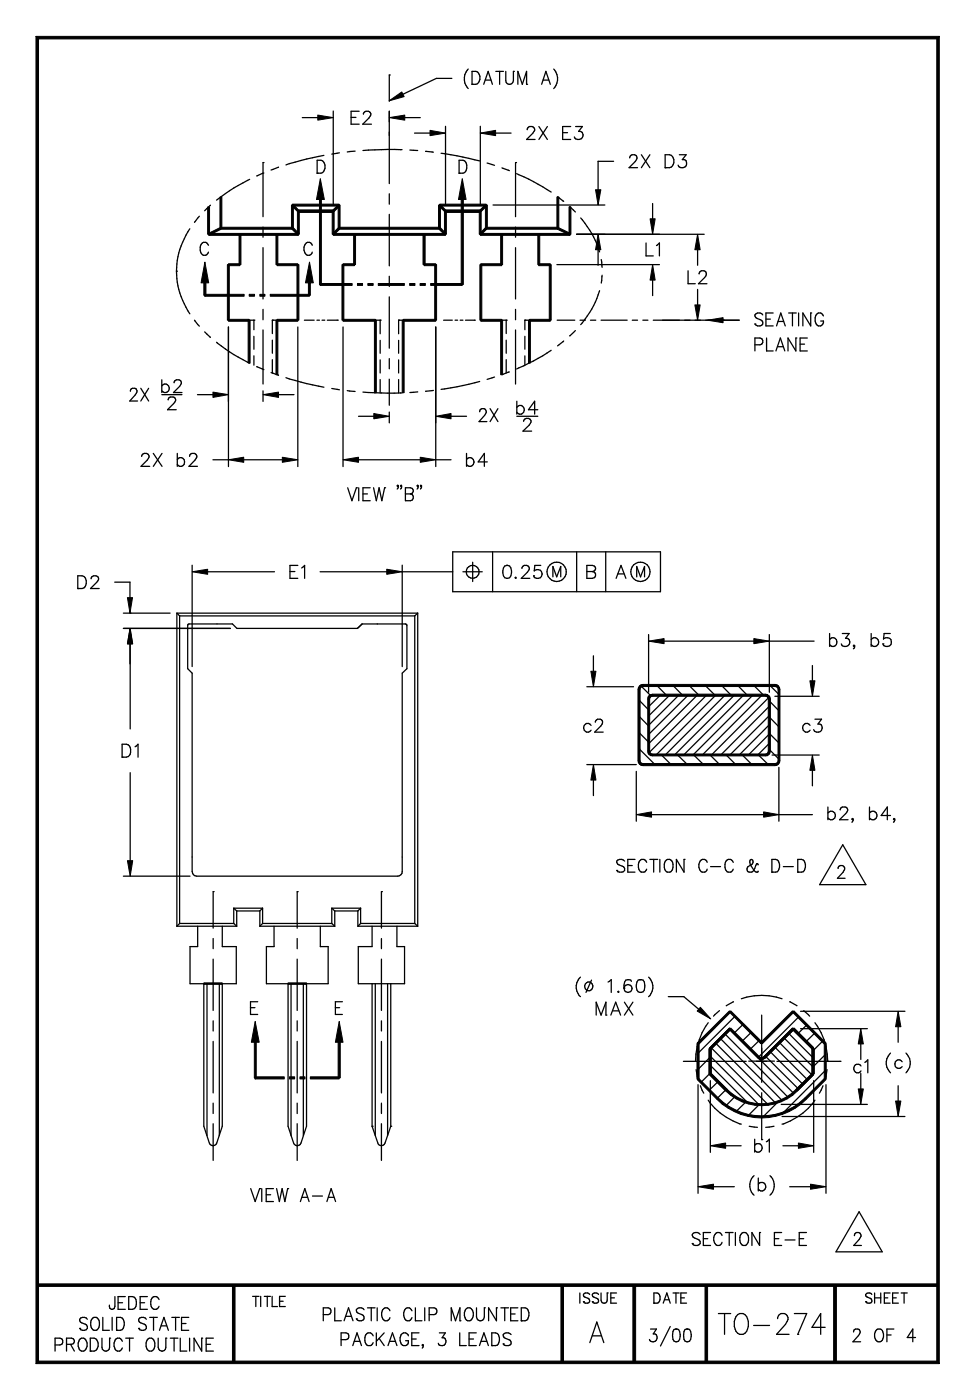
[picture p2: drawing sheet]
<svg xmlns="http://www.w3.org/2000/svg" width="194mm" height="279mm" viewBox="0 0 194 279" stroke-linecap="round" stroke-linejoin="round" font-family="sans-serif">
<g fill="none" stroke="#000" stroke-width=".25">
<path d="M77.7 15h.1M77.7 15v5.2M90.1 15.6h-3l-6.7 3.2M93.4 13.8a2.84 2.84 0 0 0 0 3.9M94.2 16.8h.1M94.2 14.2h.7a1.41 1.41 0 0 1 .9 1.3 1.41 1.41 0 0 1-.9 1.3h-.7zM96.5 16.8l.9-2.6 .8 2.6M96.8 16h1.1M98.9 14.2h1.5M99.7 14.2v2.6M100.9 14.2v1.9a.76 .76 0 0 0 .8 .7 .76 .76 0 0 0 .7-.7v-1.9M102.4 14.2h.1"/>
<path d="M103.3 16.8v-2.6l.9 2.6 .9-2.6v2.6M105.1 16.8h.1M108.1 16.8l.8-2.6 .9 2.6M108.4 16h1.1M110.5 13.8a2.84 2.84 0 0 1 0 3.9M49.8 35.8l-3.2 1.7-3.4 2.4M52.5 32.4h.1M52.5 32.4v10.8M52.6 34.5l-1.4 .6M55.6 33.4l-1.5 .5M60.3 23.5h3.1M63.3 34.6h.1"/>
<path d="M63.3 32a1.38 1.38 0 0 1 1.5 .8 1.38 1.38 0 0 1-.4 1.6l-1.1 .2zM64.6 31l-3.4 .7-4.2 1.2M66.5 22.2v18.6M67.7 30.5l-1.5 .3M70 23.4h1M70.8 30.2l-1.5 .1M71.6 22.2h-1.6v2.6h1.6M72.5 22.8l.1-.3a.8 .8 0 0 1 1.4 .2v.2l-.4 .7-1.2 1.2h1.7M77.7 22.2v14.4M77.7 38.7v2M80.2 29.9l-2.8-.1-5 .2M80.8 23.5h3"/>
<path d="M81.8 30h1.5M82.7 26.6h3.1M84.9 30.2l1.6 .2M88 30.6l3.2 .5 4.5 1M88.9 25.2v15.6M91.6 34.6h.1M91.6 32a1.35 1.35 0 0 1 1.4 .6 1.35 1.35 0 0 1-.1 1.6l-.5 .4h-.8zM95.8 25.2v15.6M97.2 32.5l1.5 .5M98.9 26.6h3.1M100.1 33.5l1.5 .6M102.8 32.4h.1"/>
<path d="M102.8 32.4v10.8M103.1 34.6a43.6 43.6 0 0 1 6.9 3.7M105.2 25.9l.2-.5 .8-.1a.63 .63 0 0 1 .3 .9l-1.4 1.6h1.6M107.5 25.3l1.7 2.5M109.2 25.3l-1.7 2.5M111.2 39.3l1.3 .9M112.2 26.5h1M113.9 25.3h-1.7v2.5h1.7M114.8 25.3h1.4l-.8 .9a.83 .83 0 0 1 .9 1 .83 .83 0 0 1-1.1 .6l-.4-.1-.2-.4M122.4 32.2h-3.1v5.7M125.6 31.5l.3-.5 .7-.1a.63 .63 0 0 1 .4 1l-1.5 1.6h1.7M128 30.9l1.6 2.6"/>
<path d="M129.6 30.9l-1.6 2.6M132.7 33.5h.1M132.7 30.9h.9a1.39 1.39 0 0 1 .9 1.3 1.39 1.39 0 0 1-.9 1.3h-.9zM135.5 30.9h1.4l-.8 1a.83 .83 0 0 1 .9 .9 .83 .83 0 0 1-1.1 .7l-.4-.2-.2-.3M35.2 54.1h.1M35.2 54.1a15.4 15.4 0 0 0 2.7 8.5M37.9 45.7a15.2 15.2 0 0 0-2.7 8.4M39.8 43.2l-1 1.2M40.9 58.7v.4M41.6 49a.81 .81 0 0 0-1.2-.5 1.65 1.65 0 0 0 .2 2.4 .84 .84 0 0 0 1-.6M42 41l-1.2 1.1M52.5 45.3v2"/>
<path d="M52.5 49.4v10.3M62.3 49a.78 .78 0 0 0-.8-.7 .78 .78 0 0 0-.7 .7 1.58 1.58 0 0 0 .5 1.9 .77 .77 0 0 0 1-.6M63.9 56.6v.4M77.7 42.8v10.3M77.7 55.1v2.1M77.7 59.2v10.3M98.4 40.9h22.3M102.8 45.3v2M102.8 49.4v10.3M111.1 52.8h20.5M113.6 41.3l1.2 1M115 46.8h25.5"/>
<path d="M115.8 43.5a18 18 0 0 1 3.8 6.8M119.3 49.8v3.1M119.6 58a18.2 18.2 0 0 1-3.8 6.8M120 51.8l.1 1.6M120.1 54.9l-.1 1.6M128.9 48.5v2.6h1.4M130.2 40.6v3.1M130.2 55.9v3.1M131 49l.6-.5v2.6M137.3 54v2.6h1.4M139.2 49.8v3.1M139.2 57.8v3.1"/>
<path d="M139.5 54.7l.2-.5 .7-.2a.75 .75 0 0 1 .5 .7 .75 .75 0 0 1-.3 .7l-1.3 1.2h1.7M26 78.1a.51 .51 0 0 1 .4-.6h.5a.73 .73 0 0 1 .5 .6 .73 .73 0 0 1-.4 .7l-1.1 1.2h1.6M28.1 77.5l1.6 2.5M29.7 77.5l-1.6 2.5M32.3 78.8h4M32.3 75.8v2.5M32.3 77a.83 .83 0 0 1 1.2-.1 .83 .83 0 0 1 0 1.2 .83 .83 0 0 1-1.2-.1M33.5 79.8a.58 .58 0 0 1 .6-.6h.4a.6 .6 0 0 1 .4 1l-1.5 1.6h1.8M34.7 76.4l.3-.5 .7-.1a.72 .72 0 0 1 .5 .6 .72 .72 0 0 1-.4 .7l-1.2 1.2h1.7M38.8 63.9l1 1.2M39.4 78.8h3.1M40.8 66.2l1.2 1.1"/>
<path d="M43.2 68.3l3.4 2.5 3.2 1.7M45.6 65.3v27.8M49.7 63.9h1M50.7 63.9h.1M50.7 63.9v1.9M50.7 67.1v2.6M50.7 71v1.9M51.2 73.2l1.4 .6M52.5 61.7v2.1M52.5 65.8v10.8M52.5 78v2.1M54.1 74.4l1.5 .5"/>
<path d="M54.3 63.9h.1M54.3 63.9v2.7M54.3 67.9v2.6M54.3 71.8v2.6M54.3 63.9h1M55.6 78.8h3.1M57 75.4l4.2 1.2 3.4 .7M59.4 65.3v27.8M60.7 63.9h2M63.2 63.9h.5M64.2 63.9h.6M65.3 63.9h2"/>
<path d="M66.2 77.5l1.5 .3M67.3 63.9h.1M68.4 65.3v27.8M69.3 78l1.5 .1M72.4 78.3l5 .2 2.8-.1M74.9 63.9h.9M75.8 63.9h.1M75.8 63.9v2.7M75.8 67.9v2.6M75.8 71.8v2.6M75.8 75.8v2.6M77.7 71.6v2"/>
<path d="M77.7 75.7v5.2M79.5 63.9h.1M79.5 63.9v2.7M79.5 67.9v2.6M79.5 71.8v2.6M79.5 75.8v2.6M79.5 63.9h1M83.3 78.2l-1.5 .1M86.5 77.9l-1.6 .2M86.9 65.3v27.8M88.5 63.9h1.7M90.8 63.9h.5"/>
<path d="M91.8 63.9h.6M92.9 63.9h1.7M94.6 63.9h.1M95.7 76.1l-4.5 1.1-3.2 .5M98.7 75.2l-1.5 .5M100.1 63.9h.9M101 63.9h.1M101 63.9v2.7M101 67.9v2.6M101 71.8v2.6M101.6 74.2l-1.5 .6M102.8 61.7v2.1"/>
<path d="M102.8 65.8v10.8M104.7 63.9h.1M104.7 63.9h.9M104.7 63.9v1.9M104.7 67.1v2.6M104.7 71v1.9M110 69.9l-3.6 2.1-3.3 1.6M111.1 63.9h3.6M112.5 68.1l-1.3 .9M114.8 66l-1.2 1M115.7 63.9h1.1M117.8 63.9h1.1"/>
<path d="M119.9 63.9h5.2M126.1 63.9h1.1M128.2 63.9h1.1M130.3 63.9h17.2M144.3 63.9h.1M150.6 64.7h.1M150.6 68.8h1a.68 .68 0 0 0 .6-.7 .68 .68 0 0 0-.6-.6h-1v2.5M152.2 62.8a.85 .85 0 0 0-.9-.4 .85 .85 0 0 0-.7 .7 1.55 1.55 0 0 0 1.4 .8 .63 .63 0 0 1 0 1 1 1 0 0 1-1.4-.2M152.8 63.7h.9M152.9 67.5v2.5h1.3M154.2 62.5h-1.4v2.5h1.4M154.8 70l.9-2.5 .9 2.5"/>
<path d="M154.9 65l.9-2.5 .9 2.5M155.1 69.2h1.1M155.2 64.2h1.1M157.3 62.5h1.6M158.1 62.5v2.5M158.8 67.5h.1M158.8 67.5v2.5l-1.6-2.5v2.5M159.3 62.5v2.5M159.6 68.7h.9M161.1 67.5h-1.5v2.5h1.5M161.7 62.5h.1M161.7 62.5v2.5l-1.5-2.5v2.5"/>
<path d="M164.3 63.1a.81 .81 0 0 0-1.3-.5 1.63 1.63 0 0 0 .3 2.4 .83 .83 0 0 0 1-.9h-.6M28.3 91.1l.1-.4a.8 .8 0 0 1 1.2 0l.1 .3-.1 .5-1.5 1.6h1.8M30.6 90.5l1.7 2.6M32.3 90.5l-1.7 2.6M35.4 91.7a.86 .86 0 0 1 1.5 .3 .86 .86 0 0 1-1.1 1.1l-.4-.4M35.4 90.5v2.6M37.8 91.1l.1-.4 .4-.2 .7 .1a.57 .57 0 0 1 .1 .9l-1.4 1.6h1.7M42.5 91.8h3.1M48.6 91.8h7.7M69.4 97.3l.8 2.6 .9-2.6M71.1 97.3h.1M71.5 91.8h12.3"/>
<path d="M71.5 83.1h3.1M71.6 97.3v2.6M72.4 98.6h.9M73.9 97.3h-1.5v2.6h1.5M74.5 97.3l.6 2.6 .5-2.6 .6 2.6 .5-2.6M76.7 97.3h.1M77.7 82.2v2.2M79.2 97l.2-.2 .1 .2-.1 .1zM79.5 97l-.3 .6M80 96.8v.3l-.1-.1zM80.1 97l-.2 .6M80.9 97.3h1a.62 .62 0 0 1 .6 .7 .62 .62 0 0 1-.6 .6 .68 .68 0 0 1 .6 .7 .68 .68 0 0 1-.6 .6h-1z"/>
<path d="M80.9 98.6h1M83.2 97l.1-.2 .1 .2-.1 .1zM83.4 97l-.2 .6M84 96.8l.1 .2-.1 .1zM84.1 97l-.2 .6M86.9 91.8h3.1M90 83.1h3.1M93.1 91.7a.82 .82 0 0 1 1.2-.1 .82 .82 0 0 1 0 1.2 .82 .82 0 0 1-1.2-.1M93.1 90.5v2.6M95.7 82.2l.1-.4 .3-.2 .7 .1a.8 .8 0 0 1-.1 1.2l-1.1 1.2h1.5M97.2 92.2h-1.8l1.2-1.7v2.6M97.8 81.6l1.5 2.5"/>
<path d="M99.3 81.6l-1.5 2.5M103.1 83.1h4.2M103.1 80.1v2.6M103.1 81.3a.83 .83 0 0 1 1.2-.1 .83 .83 0 0 1 0 1.2 .83 .83 0 0 1-1.2-.1M104.5 84.1l.1-.3a.8 .8 0 0 1 1.3 .2v.2l-.3 .7-1.3 1.1h1.8M107.3 81.8h-1.9l1.3-1.7v2.6M15.5 117.5h.1M15.5 114.9h.9a1.36 1.36 0 0 1 .8 1.3 1.36 1.36 0 0 1-.8 1.3h-.9zM18.2 115.5a.58 .58 0 0 1 .5-.6 .79 .79 0 0 1 1 .5v.2l-.4 .6-1.2 1.3h1.7M22.9 116.2h3v3.1M38.3 112.8v20.2M41.4 114.1h13.4"/>
<path d="M57.8 114.1h1M59.4 112.8h-1.6v2.6h1.6M60.2 113.3l.6-.5v2.6M63.9 114.1h13.3M80.2 112.8v20.2M80.2 114.1h10.1M90.3 110.1h41.5v8h-41.5zM92.4 114.1h3.8M94.3 112.2v3.9M98.3 110.1v8M100.7 113a.83 .83 0 0 1 1.2 .3 2.04 2.04 0 0 1-.2 2 .83 .83 0 0 1-1.3-.4 2.04 2.04 0 0 1 .3-1.9zM101.1 112.8h.1"/>
<path d="M102.9 115.2l-.1 .1 .1 .1 .1-.1M104.1 113.4l.3-.4 .7-.2a.63 .63 0 0 1 .4 1l-1.5 1.6h1.7M106.4 114.9h.1M107.9 112.8h-1.2l-.1 1.1a.9 .9 0 0 1 1.3 0 .9 .9 0 0 1-.1 1.4 .9 .9 0 0 1-1.4-.4M110.3 115.1v-2l.8 2 .8-2v2M115 110.1v8M117.1 112.8l1.5 .2a.58 .58 0 0 1 0 .9l-.4 .2a.68 .68 0 0 1 .6 .4 .68 .68 0 0 1-.1 .7l-.5 .2h-1.1zM117.1 114.1h1.1M120.8 110.1v8M122.9 115.4l1-2.6 1 2.6M123.3 114.5h1.2M127 115.1v-2l.8 2 .8-2v2"/>
<path d="M24.6 125.4h21.4M24.6 122.4h9.3M25.9 122.4h.1M25.9 128.5v4M26 128.5v17M35.3 122.4h48M35.3 122.4v62.4M35.3 122.4l.5 .5M35.8 122.9v61.4M35.8 122.9h46.9M37.5 124.7l.2-.2h8.7l.9 .9h24l.9-.9h8.7l.2 .2 .1 8.8-1 .8v39.6a.94 .94 0 0 1-.8 1h-40.2a.94 .94 0 0 1-.9-1v-39.6l-.9-.8zM82.7 122.9v61.4"/>
<path d="M83.3 122.4v62.4M83.3 122.4l-.6 .5M117.1 137.1h9.3M118.4 130.9v3.1M127.5 139.7l1.9 2M127.9 136.9l1.9 1.9M129.4 126.6v11.6M129.7 138.9l-.1 .2M131 136.8l1.9 1.9M131.7 138.7l-2.3 2.3M132.5 128h17.9M133.6 138.7l-4.2 4.2"/>
<path d="M134.3 136.8l1.9 1.9M135.4 138.7l-6 6.1M137.3 138.7l-7.9 7.9M137.5 136.8l1.9 1.9M139.1 138.7l-9.7 9.7M140.7 136.8l1.9 1.9M140.9 138.7l-11.4 11.5M142.8 138.7l-11.9 12M144 136.8l1.9 1.9M144.6 138.7l-11.9 12M146.5 138.7l-11.9 12M147.2 136.8l1.9 1.9"/>
<path d="M148.3 138.7l-11.9 12M150.2 138.7l-12 12M150.4 136.8l1.9 1.9M152 138.7l-11.9 12M153.4 139.2l-11.5 11.5M153.5 126.6v11.6M153.5 128h8.9M153.5 139.9l1.9 1.9M153.6 136.8l1.8 1.8M154.6 139h8.8M162.1 132.8v3.1M165.5 126.4v2.6"/>
<path d="M165.5 127.7a.86 .86 0 0 1 1.5 .2 .86 .86 0 0 1-1 1.1l-.5-.4M168 126.4h1.4l-.7 1a.83 .83 0 0 1 .8 1 .83 .83 0 0 1-1.1 .6l-.4-.1-.2-.4M170.2 128.9l.2-.1 .1 .1-.1 .1zM170.5 128.9v.2l-.3 .4M173.8 127.7a.82 .82 0 0 1 1.2-.2 .82 .82 0 0 1 0 1.3 .82 .82 0 0 1-1.2-.2M173.8 126.4v2.6M176.1 128.5h.1M177.6 126.4h-1.2l-.1 1.1a.9 .9 0 0 1 1.3 0 .9 .9 0 0 1-.2 1.4 .9 .9 0 0 1-1.3-.4M24.4 151.1h.1M24.4 148.5h.8a1.39 1.39 0 0 1 .9 1.3 1.39 1.39 0 0 1-.9 1.3h-.8zM26 154.2v17.6M26.9 149l.6-.5v2.6"/>
<path d="M117.1 152.6h9.8M117.9 144.8a.82 .82 0 0 0-1.2-.2 .82 .82 0 0 0 0 1.3 .82 .82 0 0 0 1.2-.2M118.4 155.7v3.1M118.8 144.1l.2-.4 .7-.2a.63 .63 0 0 1 .4 1l-1.5 1.6h1.7M126.9 153.9v10M127.5 149.4l3.2 3.2M127.5 146.2l1.9 1.9M127.5 142.9l1.9 2M132 150.7l1.9 1.9M135.2 150.7l1.9 1.9M138.4 150.7l2 1.9M141.7 150.7l1.9 1.9"/>
<path d="M144.9 150.7l1.9 1.9M148.1 150.7l1.9 1.9M151.3 150.7l2 1.9M153.4 150.3l-.3 .3M153.5 140.9l-9.7 9.8M153.5 142.8l-7.9 7.9M153.5 144.6l-6 6.1M153.5 146.5l-4.2 4.2M153.5 148.4l-2.3 2.3M153.5 149.6l1.9 1.9M153.5 146.4l1.9 1.9M153.5 143.1l1.9 2"/>
<path d="M154 150.7h9.4M155.4 153.1v10.8M161.6 144.8a.82 .82 0 0 0-1.2-.2 .82 .82 0 0 0 0 1.3 .82 .82 0 0 0 1.2-.2M162.1 153.7v3.1M162.6 143.5h1.3l-.7 1a.83 .83 0 0 1 .8 1 .83 .83 0 0 1-1.1 .6l-.3-.1-.3-.4M24.6 174.9h13.3M42.5 177.9h.1M42.5 177.9v7.3M59.3 177.9h.1M59.3 177.9v7.3M76.1 177.9h.1M76.1 177.9v7.3"/>
<path d="M123 173.7h.1M124.6 171.9a.87 .87 0 0 0-.9-.4 .87 .87 0 0 0-.7 .6l.3 .4 1.2 .6 .1 .6a1.02 1.02 0 0 1-1.6 0M125.2 172.7h.9M126.7 171.5h-1.5v2.6h1.5M129 172.1a.85 .85 0 0 0-1-.6 .85 .85 0 0 0-.6 1 1.07 1.07 0 0 0 .1 1.2 1.07 1.07 0 0 0 1.2 .3l.3-.5M129.6 171.5h1.6M130 162.6h22.3M130.4 171.5v2.6M131.6 171.5v2.6M132.7 171.9l.5-.4a1.11 1.11 0 0 1 1.1 1.6 .88 .88 0 0 1-.9 1 .88 .88 0 0 1-.9-1v-.6zM136.5 171.5h.1M136.5 171.5v2.6l-1.6-2.6v2.6"/>
<path d="M141.1 172.1a.85 .85 0 0 0-1-.6 .85 .85 0 0 0-.7 1 1.1 1.1 0 0 0 .2 1.2 1.1 1.1 0 0 0 1.2 .3l.3-.5M141.8 173h1.9M146.3 172.1a.85 .85 0 0 0-1-.6 .85 .85 0 0 0-.7 1 1.07 1.07 0 0 0 .2 1.2 1.07 1.07 0 0 0 1.1 .3l.4-.5M151.2 172.6l-.2-.2-.2 .3a1.3 1.3 0 0 1-1.3 1.4 .64 .64 0 0 1-.3-1.1l.8-.5a.57 .57 0 0 0-.1-1l-.2 .1a2.25 2.25 0 0 0 1 2.4l.4 .1 .1-.3M154 174.1h.1M154 171.5l1.1 .1a1.72 1.72 0 0 1 0 2.4l-1.1 .1zM155.4 162.6h6.7M156.3 173h2M159.2 174.1h.1M159.2 171.5l1.1 .1a1.72 1.72 0 0 1 0 2.4l-1.1 .1zM165.2 161.1v2.5M165.2 162.2a.83 .83 0 0 1 1.2-.1 .83 .83 0 0 1 0 1.3 .83 .83 0 0 1-1.2-.1"/>
<path d="M167.2 173.3l.1-.3 .3-.3 .7 .2a.59 .59 0 0 1 .1 .8l-1.3 1.6h1.5M167.6 161.6l.1-.3a.89 .89 0 0 1 1.1-.2 .61 .61 0 0 1 .2 .9l-1.5 1.6h1.7M168.1 168.6l4.6 8h-9.2zM169.9 163.5l.2-.2 .1 .2-.1 .1zM170.2 163.5l-.3 .6M173.5 162.2a.83 .83 0 0 1 1.2-.1 .83 .83 0 0 1 0 1.3 .83 .83 0 0 1-1.2-.1M173.5 161.1v2.5M177.7 162.8h-1.9l1.2-1.7v2.5M178.2 163.5l.2-.2 .1 .2-.1 .1zM178.5 163.5l-.3 .6M35.3 184.8h11.9M35.8 184.3h10.8"/>
<path d="M35.8 184.3l-.5 .5M39.4 184.8v4.1h-1.5v7.4h2.8v28.5l1.1 3.3a.77 .77 0 0 0 .7 .6 .77 .77 0 0 0 .7-.6l1.1-3.3v-28.5h2.8v-7.4h-2.8v-4.1M41.3 196.3v30.3M42.5 187.3v2M42.5 191.4v10.3M43.8 196.3v30.3M46.6 181.3h5.8M46.6 184.3l.6 .5M46.6 181.3l.6 .5M46.6 181.3v3M47.2 181.8h4.6M47.2 181.8v3"/>
<path d="M51.4 199.9h-1.4v2.6h1.4M51.8 184.8h15M51.8 181.8v3M52.4 184.3h13.8M52.4 181.3l-.6 .5M52.4 184.3l-.6 .5M52.4 181.3v3M54.7 184.8v4.1h-1.6v7.4h4.4v28.5l1.1 3.3a.77 .77 0 0 0 .7 .6 .77 .77 0 0 0 .7-.6l1.2-3.3v-28.5h4.3v-7.4h-1.6v-4.1M58.1 196.3v30.3M59.3 187.3v2M59.3 191.4v10.3M60.5 196.3v30.3"/>
<path d="M66.2 181.3h5.7M66.2 181.3v3M66.2 184.3l.6 .5M66.2 181.3l.6 .5M66.8 181.8v3M66.8 181.8h4.6M68.3 199.9h-1.4v2.6h1.4M71.4 184.8h11.9M71.4 181.8v3M71.9 184.3h10.8M71.9 181.3v3M71.9 181.3l-.5 .5"/>
<path d="M71.9 184.3l-.5 .5M74.2 184.8v4.1h-2.7v7.4h9.2v-7.4h-1.5v-4.1M74.2 196.3v28.5M74.9 196.3v30.3M76.1 187.3v2M76.1 191.4v10.3M77.3 196.3v30.3M78 196.3v28.5M82.7 184.3l.6 .5M115.8 195a2.64 2.64 0 0 0 0 3.9M118 195.6l-1.1 2.5M121.3 196l.6-.5v2.6"/>
<path d="M123.4 197.8l-.1 .1 .1 .2 .1-.2M124.5 197.2h.1M126 195.9a.77 .77 0 0 0-1.4 .1l-.1 1.2M127.3 195.6a.92 .92 0 0 1 1.2 .4 2.4 2.4 0 0 1-.2 1.9 .84 .84 0 0 1-1.2-.3 2.14 2.14 0 0 1 .2-2zM127.7 195.5h.1M129.4 195a2.64 2.64 0 0 1 0 3.9M133.3 198.9h3.1l3 2.5M146.3 199.9l-1.4 .8M147.9 199.3a12.5 12.5 0 0 1 8.1 0M157.5 199.9l1.5 .8M42.5 203.7v2.1M42.5 207.8v10.3"/>
<path d="M50 201.1h.9M50.9 214.9v.4M59.3 203.7v2.1M59.3 207.8v10.3M66.9 201.1h.9M76.1 203.7v2.1M76.1 207.8v10.3M118.9 202.6v-2.6l1 2.6 1-2.6v2.6M120.9 202.6h.1M121.9 202.6l.9-2.6 1 2.6M122.2 201.7h1.3M124.6 200l1.7 2.6"/>
<path d="M126.3 200l-1.7 2.6M136.3 211.8h12.6M138.9 213.5l.3 1.6M139.3 216.5v21.6M139.7 216.7l.7 1.5M141.3 204.1a13.3 13.3 0 0 0-2.6 7.7M141.3 219.6a12.4 12.4 0 0 0 6.6 4.7M141.7 211l-2.4 2.4M141.7 214.2l-1.8 1.8M141.7 210.8l9.7 9.7M141.7 212.6l7.5 7.5M141.7 215.7v14.3"/>
<path d="M141.9 209.1l11.3 11.3M142.8 208.2l11.9 11.9M143.2 215.9l-1.7 1.7M143.5 201.7l-1.2 1.1M143.7 207.2l12.3 12.4M144.6 206.4l12.6 12.6M144.8 217.5l-1.7 1.7M145.5 205.4l12.8 12.8M146.6 218.9l-1.8 1.8M146.6 202.8l-7.3 7.4M148.2 204.4l-1.7 1.7M148.8 219.9l-1.9 1.9"/>
<path d="M149.4 211.8h5.1M149.8 206.1l-1.7 1.7M150.9 211.8h2.1M151.4 211.1a.77 .77 0 0 0 1.1 0M151.4 207.7l-1.7 1.7M152 211.8h.1M152 202.6v13.4M152 218.1v9.3M152.7 210.8l6.5 6.5M153.6 209.9l6.6 6.5M154.6 209l6.5 6.5M155 211.8h12.6"/>
<path d="M155.2 219.9l-3 3M155.5 208l6.5 6.5M156.4 207.1l5.8 5.8 2.4-2.4M157.3 206.2l4.9 4.9M159.3 203l-8 8M159.7 205.3h13.3M159.7 201.8h20.8M160.3 201.7l1.2 1.1M160.9 204.6l-1.7 1.7M162.3 215.7v14.3M162.5 206.2l-1.7 1.7M162.6 204.1a12.6 12.6 0 0 1 2.5 7.7"/>
<path d="M162.6 219.6a12.5 12.5 0 0 1-6.6 4.7M164.1 207.8l-1.9 1.9M164.2 216.7l-.7 1.5M164.6 213.7l-8.4 8.4M164.8 216.5v21.6M165 213.5l-.3 1.6M165.1 211.8h.1M167.6 211.8h.1M171.7 208.3v3.1M171.7 214.2v3.1M171.8 212.7a.81 .81 0 0 0-1.2-.1 .81 .81 0 0 0 0 1.2 .81 .81 0 0 0 1.2-.1M172.5 212l.6-.5v2.6"/>
<path d="M177.7 210.2a2.69 2.69 0 0 0 0 3.9M179.2 204.9v3.1M179.2 216.7v3M180 211.9a.81 .81 0 0 0-1.2-.1 .81 .81 0 0 0 0 1.2 .81 .81 0 0 0 1.2-.1M180.7 210.2a2.69 2.69 0 0 1 0 3.9M42.5 220.2v2M42.5 224.3v7.3M50 237.2l.9 2.6 .9-2.6M51.8 237.2h.1M52.2 237.2v2.6M53.1 238.4h.9M54.5 237.2h-1.4v2.6h1.4"/>
<path d="M55.2 237.2l.5 2.6 .6-2.6 .5 2.6 .6-2.6M57.4 237.2h.1M59.3 220.2v2M59.3 224.3v7.3M59.9 239.8l.9-2.6 .9 2.6M60.3 239h1.1M62.3 238.7h2M65.2 239.8l.9-2.6 .9 2.6M65.5 239h1.1M74.2 224.8h.1M74.2 224.8l1.2 3.3a.75 .75 0 0 0 .7 .6 .75 .75 0 0 0 .7-.6l1.2-3.3M76.1 220.2v2"/>
<path d="M76.1 224.3v7.3M78 224.8h.1M142.3 236.8h4.2M144.8 228.7h3M149.5 224.8l1.6 .2M150.4 234.6a2.64 2.64 0 0 0 0 3.9M150.6 227.4v2.5M150.6 228.6a.82 .82 0 0 1 1.2-.1 .82 .82 0 0 1 0 1.2 .82 .82 0 0 1-1.2-.1M151.3 235.1v2.6M151.3 236.3a.82 .82 0 0 1 1.2-.1 .82 .82 0 0 1 0 1.2 .82 .82 0 0 1-1.2-.1M151.4 220.5l-2.1 2.1M152 227.4h.1"/>
<path d="M152.9 227.9l.6-.5v2.5M153.6 234.6a2.64 2.64 0 0 1 0 3.9M154.4 224.8l-1.6 .2M155.9 220.4h17.1M156 222.8h24.5M156.2 228.7h3.1M157.5 236.8h4.2M22.9 258.8v1.9l-.1 .4a.56 .56 0 0 1-.9 0l-.1-.6M23.6 260h.8M25 258.8h-1.4v2.5h1.4M25.7 258.8a1.35 1.35 0 0 1 1.4 .6 1.35 1.35 0 0 1-.1 1.6l-.6 .3h-.7zM28 260h.9"/>
<path d="M29.4 258.8h-1.4v2.5h1.4M31.7 259.4a.85 .85 0 0 0-1-.6 .85 .85 0 0 0-.6 .9 1.11 1.11 0 0 0 1.1 1.6l.5-.6M50.4 258.7h1.3M51 258.7v2.1M52 258.7v2.1M52.7 258.7h1.3M53.3 258.7v2.1M54.3 258.7v2.1h1.1M55.8 259.7h.7M56.9 258.7h-1.1v2.1h1.1M115.7 258v2.1M116.4 259.8h.1"/>
<path d="M117.6 258.3a.67 .67 0 0 0-.6-.3 .67 .67 0 0 0-.6 .5l.2 .3 .9 .4a.51 .51 0 0 1 .1 .5 .51 .51 0 0 1-.4 .4l-.6-.1-.2-.2M118.2 259.8h.1M119.4 258.3a.67 .67 0 0 0-.7-.3 .67 .67 0 0 0-.5 .5l.1 .3 .7 .3a.52 .52 0 0 1 .2 .9 .8 .8 0 0 1-1-.2M119.9 258v1.5a.61 .61 0 0 0 .6 .6 .61 .61 0 0 0 .6-.6v-1.5M121.1 258h.1M121.9 259h.7M123 258h-1.1v2.1h1.1M130.5 258a1.1 1.1 0 0 1 1.2 .7 1.1 1.1 0 0 1-.4 1.3l-.8 .1zM132.6 259.4h.9M134.3 258h1.2M134.9 258v2.1M135.8 259h.7"/>
<path d="M137 258h-1.2v2.1h1.2M138.1 248.2h.1M139.7 246.4a.85 .85 0 0 0-.9-.5 .85 .85 0 0 0-.7 .7l.2 .4 .3 .1a1.36 1.36 0 0 1 1.1 .7v.4a.95 .95 0 0 1-1.6 0M140.3 247.2h.9M141.8 246h-1.5v2.6h1.5M144 246.6a.78 .78 0 0 0-.7-.7 .78 .78 0 0 0-.8 .7 1.58 1.58 0 0 0 .6 2 .77 .77 0 0 0 .9-.7M144.7 246h1.5M145.5 246v2.6M146.7 246v2.6M148 246.1l.2-.1a1.15 1.15 0 0 1 1.1 1.5 .88 .88 0 0 1-.8 1.1 .88 .88 0 0 1-.9-1.1 1.45 1.45 0 0 1 .4-1.4zM151.5 246h.1M151.5 246v2.6l-1.5-2.6v2.6"/>
<path d="M154.5 247.2h.9M155.9 246h-1.4v2.6h1.4M156.6 247.5h2M159.4 247.2h.9M160.9 246h-1.5v2.6h1.5M170.5 246.6l.2-.5 .6-.1a.64 .64 0 0 1 .3 1l-1.3 1.6h1.6M171.4 241.8l4.6 8h-9.2zM172.7 259.8h.1M173.9 258.3a.68 .68 0 0 0-.6-.3 .68 .68 0 0 0-.6 .5l.2 .3 .9 .4a.51 .51 0 0 1 .1 .5 .51 .51 0 0 1-.4 .4l-.6-.1-.2-.2M174.5 258v2.1M174.5 259h1.2M175.7 258v2.1"/>
<path d="M176.4 259h.7M177.6 258h-1.2v2.1h1.2M178.1 259h.7M179.2 258h-1.1v2.1h1.1M179.8 258h1.2M180.4 258v2.1M11 268.4h1a.69 .69 0 0 0 .5-.7 .69 .69 0 0 0-.5-.6h-1v2.5M13.3 268.3h1a.62 .62 0 0 0 .5-.6 .62 .62 0 0 0-.5-.6h-1v2.5M14.1 268.3l.7 1.3M15.9 265.1h.1M16 267.2l.3-.1a1.24 1.24 0 0 1 1 1.9 .77 .77 0 0 1-.8 .7 .77 .77 0 0 1-.8-.7 1.65 1.65 0 0 1 .3-1.8zM17.4 263.3a.83 .83 0 0 0-.8-.4 .83 .83 0 0 0-.7 .6l.2 .4 .9 .4a.63 .63 0 0 1 .4 .6 .63 .63 0 0 1-.5 .6l-.8-.1-.2-.3"/>
<path d="M18 269.6h.1M18 267.1h.8a1.41 1.41 0 0 1 .8 1.3 1.41 1.41 0 0 1-.8 1.2h-.8zM18.5 263l.2-.1a1.15 1.15 0 0 1 1.1 1.6 .88 .88 0 0 1-.8 1 .88 .88 0 0 1-.9-1 1.45 1.45 0 0 1 .4-1.5zM20.3 267.1v1.8a.76 .76 0 0 0 .8 .8 .76 .76 0 0 0 .8-.8v-1.8M20.5 262.9v2.6h1.3M21.9 267.1h.1M22.4 262.9v2.6M23.3 265.5h.1M23.3 262.9h.7a1.44 1.44 0 0 1 .8 1.3 1.44 1.44 0 0 1-.8 1.3h-.7zM24.4 267.7a.77 .77 0 0 0-.8-.7 .77 .77 0 0 0-.7 .7 1.54 1.54 0 0 0 .5 1.9 .82 .82 0 0 0 1-.6M25.1 267.1h1.5M25.7 261.3h.1"/>
<path d="M25.8 267.1v2.5M27.7 265.1h.1M29.2 263.3a.83 .83 0 0 0-.8-.4 .83 .83 0 0 0-.7 .6l.2 .4 .9 .4a.63 .63 0 0 1 .4 .6 .63 .63 0 0 1-.6 .6l-.7-.1-.2-.3M29.6 267.2l.2-.1a1.16 1.16 0 0 1 1.1 1.6 .88 .88 0 0 1-.9 1 .88 .88 0 0 1-.9-1 1.6 1.6 0 0 1 .5-1.5zM29.9 262.9h1.5M30.6 262.9v2.6M31.6 267.1v1.8a.76 .76 0 0 0 .7 .7 .76 .76 0 0 0 .8-.7v-1.8M31.8 265.5l.9-2.6 .9 2.6M32.2 264.6h1.1M33.1 267.1h.1M34 267.1h1.5M34.3 262.9h1.5"/>
<path d="M34.7 267.1v2.5M35 262.9v2.6M36 267.1v2.5h1.3M36.2 264.1h.9M37.7 262.9h-1.5v2.6h1.5M37.8 267.1v2.5M40.2 267.1h.1M40.2 267.1v2.5l-1.5-2.5v2.5M41.1 268.3h.9M42.6 267.1h-1.5v2.5h1.5M64.5 262.4h1a.69 .69 0 0 0 .5-.7 .69 .69 0 0 0-.5-.7h-1v2.6M66.8 261v2.6h1.3"/>
<path d="M68.1 267.4l1.3-.2a.7 .7 0 0 0 .2-.7 .7 .7 0 0 0-.6-.5h-.9v2.5M68.6 263.6l.9-2.6 .9 2.6M69 262.7h1.1M70.4 268.5l.8-2.5 .9 2.5M70.7 267.7h1.1M71.1 263.2h.1M72.6 261.4a.83 .83 0 0 0-.8-.4 .83 .83 0 0 0-.7 .6l.2 .4 .9 .4a.63 .63 0 0 1 .4 .6 .63 .63 0 0 1-.5 .6l-.8-.1-.2-.3M73.3 261h1.5M74.1 261v2.6M74.4 266.6a.85 .85 0 0 0-1-.6 .85 .85 0 0 0-.6 1 1.07 1.07 0 0 0 .2 1.2 1.07 1.07 0 0 0 1.1 .3l.3-.6M75.1 266v2.5M75.2 261v2.6"/>
<path d="M75.6 267.1l1 1.4M76.6 266l-1.5 1.7M77.4 268.5l.9-2.5 .9 2.5M77.7 267.7h1.1M77.8 261.6a.85 .85 0 0 0-1-.6 .85 .85 0 0 0-.7 1 1.33 1.33 0 0 0 .7 1.6 .82 .82 0 0 0 1-.6M81.5 266.6a.79 .79 0 0 0-.7-.6 .79 .79 0 0 0-.8 .3 1.6 1.6 0 0 0 .5 2.2 .78 .78 0 0 0 1-.9h-.6M82.1 267.2h.9M82.2 261.6a.85 .85 0 0 0-1-.6 .85 .85 0 0 0-.7 1 1.33 1.33 0 0 0 .7 1.6 .82 .82 0 0 0 1-.6M82.9 261v2.6h1.3M83.6 266h-1.5v2.5h1.5M84.2 268.5l.1-.2 .1 .2zM84.4 268.5l-.2 .5"/>
<path d="M84.7 261v2.6M85.6 262.4h1a.69 .69 0 0 0 .6-.7 .69 .69 0 0 0-.6-.7h-1v2.6M87.7 266h1.1l-.6 1a.8 .8 0 0 1 .8 .9 .8 .8 0 0 1-1 .6h-.3l-.3-.4M90 263.6v-2.6l.9 2.6 .9-2.6v2.6M91.7 266v2.5h1.3M91.8 263.6h.1M93.1 261.1l.2-.1a1.24 1.24 0 0 1 1 2 .77 .77 0 0 1-.6 .6 .77 .77 0 0 1-.8-.4 1.76 1.76 0 0 1 .2-2.1zM93.6 267.2h.9M95 266h-1.4v2.5h1.4M95.1 261v1.8a.78 .78 0 0 0 .7 .8 .78 .78 0 0 0 .8-.8v-1.8M95.7 268.5l.8-2.5 .9 2.5M96 267.7h1.1"/>
<path d="M96.6 261h.1M98.1 268.5h.1M98.1 266l1.1 .1a1.72 1.72 0 0 1 0 2.4h-1.1zM99 261h.1M99 261v2.6l-1.5-2.6v2.6M99.9 261h1.6M100.4 268.2h.1M100.7 261v2.6M101.9 262.2h.9M102 266.3a.87 .87 0 0 0-.9-.3 .87 .87 0 0 0-.7 .6l.2 .4 1.2 .6 .2 .6a1.02 1.02 0 0 1-1.6 0M103.3 261h-1.4v2.6h1.4M104 263.6h.1"/>
<path d="M104 261h.8a1.44 1.44 0 0 1 .8 1.3 1.44 1.44 0 0 1-.8 1.3h-.8zM117.7 267.9l1.4-4.1 1.4 4.1M118.2 266.6h1.8M129.8 265.2h1.2l-.7 1a.79 .79 0 0 1 .6 1.3 .79 .79 0 0 1-1.3-.2M130.5 260.1h.1M132.3 260.1l.7-2.1 .7 2.1M133.7 264.7l-1.9 3.9M134.5 265.3a.77 .77 0 0 1 1.1 .4 2.19 2.19 0 0 1-.2 2 .72 .72 0 0 1-1.1-.4 2.76 2.76 0 0 1 .2-2zM134.8 265.2h.1M136.7 265.3a.77 .77 0 0 1 1.1 .4 2.19 2.19 0 0 1-.2 2 .72 .72 0 0 1-1.1-.4 2.76 2.76 0 0 1 .2-2zM137 265.2h.1M143.3 262.1h2.5"/>
<path d="M144.5 262.1v4.2M147.2 262.4a1.21 1.21 0 0 1 1.9 .8 2.47 2.47 0 0 1-.9 3.1 1.29 1.29 0 0 1-1.5-1 2.74 2.74 0 0 1 .5-2.9zM150.3 264.5h3.2M155.1 263.2a1.08 1.08 0 0 1 .7-1.1h.7a1.07 1.07 0 0 1 .5 1.6l-.3 .6-1.8 2h2.5M158.5 262.1h2.4l-1.7 4.2M159.2 266.3h.1M164.6 264.9h-2.6l1.7-2.8v4.2M170.3 265.8a.51 .51 0 0 1 .4-.6h.4a.72 .72 0 0 1 .5 .7 .72 .72 0 0 1-.3 .7l-1.1 1.2h1.5M174.9 265.3a.82 .82 0 0 1 1.1 .3 1.6 1.6 0 0 1-.4 2.2 1.21 1.21 0 0 1-1.1-.7 1.21 1.21 0 0 1 .1-1.3zM176.9 266.4h.9M178.3 265.2h-1.4v2.6M182.6 266.9h-1.6l1.1-1.7v2.6"/>
<circle cx="94.3" cy="114.1" r="1.3"/>
<circle cx="111.1" cy="114.1" r="1.92"/>
<circle cx="127.7" cy="114.1" r="1.92"/>
<circle cx="117.5" cy="196.8" r=".86"/>
<circle cx="125.3" cy="197.3" r=".79"/>
</g>
<g fill="#000" stroke="#000" stroke-width=".2">
<path d="M7.2 7.3h180.2l-.5 .5h-179.2z" fill-rule="evenodd"/>
<path d="M77.6 20.1l2.6-1.7 .4 .9z" fill-rule="evenodd"/>
<path d="M186.9 7.8l.5-.5v264.8l-.5-.5z" fill-rule="evenodd"/>
<path d="M63.4 23l3.1 .5-3.1 .5z" fill-rule="evenodd"/>
<path d="M63.9 35.7l.8 4.1h-1.6z" fill-rule="evenodd"/>
<path d="M63.7 39.8h.4v17h-.4z" fill-rule="evenodd"/>
<path d="M77.7 23.5l3.1-.5v1z" fill-rule="evenodd"/>
<path d="M85.8 26l3.1 .6-3.1 .5z" fill-rule="evenodd"/>
<path d="M92.2 35.7l.8 4.1h-1.5z" fill-rule="evenodd"/>
<path d="M92 39.8h.4v17h-.4z" fill-rule="evenodd"/>
<path d="M95.8 26.6l3.1-.6v1.1z" fill-rule="evenodd"/>
<path d="M118.8 37.9h1.1l-.6 3z" fill-rule="evenodd"/>
<path d="M40.9 58.7h7.8v.4h-7.8z" fill-rule="evenodd"/>
<path d="M40.9 52.3l.7 4.2h-1.5z" fill-rule="evenodd"/>
<path d="M40.7 56.5h.4v2.4h-.4z" fill-rule="evenodd"/>
<path d="M41.6 46.6h17.9v.4h-17.9z" fill-rule="evenodd"/>
<path d="M41.4 41.3h.4v5.5h-.4z" fill-rule="evenodd"/>
<path d="M43.9 39.3h.4v6.3h-.4z" fill-rule="evenodd"/>
<path d="M44 45.4h14.3v.3h-14.3z" fill-rule="evenodd"/>
<path d="M41.6 46.6l2.4-1.2 .1 .3-2.4 1.2z" fill-rule="evenodd"/>
<path d="M45.6 52.6h2.3v.4h-2.3z" fill-rule="evenodd"/>
<path d="M47.7 46.8h.4v6h-.4z" fill-rule="evenodd"/>
<path d="M49.7 58.7h1.1v.4h-1.1z" fill-rule="evenodd"/>
<path d="M51.8 58.7h1.1v.4h-1.1z" fill-rule="evenodd"/>
<path d="M53.9 58.7h7.8v.4h-7.8z" fill-rule="evenodd"/>
<path d="M55.1 46.8h.3v6h-.3z" fill-rule="evenodd"/>
<path d="M55.3 52.6h4.1v.4h-4.1z" fill-rule="evenodd"/>
<path d="M58.1 40.9h.4v4.7h-.4z" fill-rule="evenodd"/>
<path d="M58.3 40.7h9.4v.4h-9.4z" fill-rule="evenodd"/>
<path d="M58.2 45.7l.3-.3 1.2 1.2-.3 .3z" fill-rule="evenodd"/>
<path d="M58.5 40.8l1.2 1.2-.3 .3-1.2-1.2z" fill-rule="evenodd"/>
<path d="M59.3 42.1h.4v4.7h-.4z" fill-rule="evenodd"/>
<path d="M59.5 41.9h7v.5h-7z" fill-rule="evenodd"/>
<path d="M59.5 41.9h7v.5h-7z" fill-rule="evenodd"/>
<path d="M61.7 52.3l.8 4.2h-1.6z" fill-rule="evenodd"/>
<path d="M61.5 56.5h.4v2.4h-.4z" fill-rule="evenodd"/>
<path d="M63.9 56.6h6.4v.4h-6.4z" fill-rule="evenodd"/>
<path d="M66.3 42.1h.4v4.7h-.4z" fill-rule="evenodd"/>
<path d="M66.3 46.6l1.2-1.2 .3 .3-1.2 1.2z" fill-rule="evenodd"/>
<path d="M67.5 40.8l.3 .3-1.2 1.2-.3-.3z" fill-rule="evenodd"/>
<path d="M66.5 46.6h22.4v.4h-22.4z" fill-rule="evenodd"/>
<path d="M67.5 40.9h.3v4.7h-.3z" fill-rule="evenodd"/>
<path d="M67.7 45.4h20v.3h-20z" fill-rule="evenodd"/>
<path d="M68.4 52.6h2.3v.4h-2.3z" fill-rule="evenodd"/>
<path d="M70.5 46.8h.4v6h-.4z" fill-rule="evenodd"/>
<path d="M71.3 56.6h1v.4h-1z" fill-rule="evenodd"/>
<path d="M73.4 56.6h1v.4h-1z" fill-rule="evenodd"/>
<path d="M75.5 56.6h5.2v.4h-5.2z" fill-rule="evenodd"/>
<path d="M81.7 56.6h1.1v.4h-1.1z" fill-rule="evenodd"/>
<path d="M83.8 56.6h1.1v.4h-1.1z" fill-rule="evenodd"/>
<path d="M84.4 46.8h.4v6h-.4z" fill-rule="evenodd"/>
<path d="M84.6 52.6h2.3v.4h-2.3z" fill-rule="evenodd"/>
<path d="M85.9 56.6h6.3v.4h-6.3z" fill-rule="evenodd"/>
<path d="M87.5 40.9h.4v4.7h-.4z" fill-rule="evenodd"/>
<path d="M87.7 40.7h9.3v.4h-9.3z" fill-rule="evenodd"/>
<path d="M87.5 45.7l.3-.3 1.2 1.2-.2 .3z" fill-rule="evenodd"/>
<path d="M87.8 40.8l1.2 1.2-.2 .3-1.3-1.2z" fill-rule="evenodd"/>
<path d="M88.7 42.1h.3v4.7h-.3z" fill-rule="evenodd"/>
<path d="M88.9 41.9h6.9v.5h-6.9z" fill-rule="evenodd"/>
<path d="M88.9 41.9h6.9v.5h-6.9z" fill-rule="evenodd"/>
<path d="M95.6 42.1h.4v4.7h-.4z" fill-rule="evenodd"/>
<path d="M95.7 46.6l1.2-1.2 .2 .3-1.2 1.2z" fill-rule="evenodd"/>
<path d="M96.9 40.8l.2 .3-1.2 1.2-.2-.3z" fill-rule="evenodd"/>
<path d="M95.8 46.6h17.9v.4h-17.9z" fill-rule="evenodd"/>
<path d="M95.9 52.6h4.2v.4h-4.2z" fill-rule="evenodd"/>
<path d="M96.8 40.9h.4v4.7h-.4z" fill-rule="evenodd"/>
<path d="M97 45.4h14.3v.3h-14.3z" fill-rule="evenodd"/>
<path d="M99.9 46.8h.4v6h-.4z" fill-rule="evenodd"/>
<path d="M107.3 46.8h.4v6h-.4z" fill-rule="evenodd"/>
<path d="M107.5 52.6h2.3v.4h-2.3z" fill-rule="evenodd"/>
<path d="M111.1 39.3h.4v6.3h-.4z" fill-rule="evenodd"/>
<path d="M111.4 45.4l2.4 1.2-.2 .3-2.4-1.2z" fill-rule="evenodd"/>
<path d="M113.5 41.3h.4v5.5h-.4z" fill-rule="evenodd"/>
<path d="M119.3 46.8l.6 3h-1.1z" fill-rule="evenodd"/>
<path d="M129.7 43.7h1l-.5 3.1z" fill-rule="evenodd"/>
<path d="M130.2 52.8l.5 3.1h-1z" fill-rule="evenodd"/>
<path d="M139.2 46.8l.5 3h-1.1z" fill-rule="evenodd"/>
<path d="M42.5 78.3l3.1 .5-3.1 .5z" fill-rule="evenodd"/>
<path d="M45.4 52.8h.3v11.1h-.3z" fill-rule="evenodd"/>
<path d="M45.6 63.7h4.1v.4h-4.1z" fill-rule="evenodd"/>
<path d="M49.5 63.9h.4v8.6h-.4z" fill-rule="evenodd"/>
<path d="M55.1 63.9h.3v10.9h-.3z" fill-rule="evenodd"/>
<path d="M55.3 63.7h4.1v.4h-4.1z" fill-rule="evenodd"/>
<path d="M52.5 78.8l3.1-.5v1z" fill-rule="evenodd"/>
<path d="M59.2 52.8h.4v11.1h-.4z" fill-rule="evenodd"/>
<path d="M68.2 52.8h.4v11.1h-.4z" fill-rule="evenodd"/>
<path d="M68.4 63.7h6.5v.4h-6.5z" fill-rule="evenodd"/>
<path d="M74.7 63.9h.4v14.5h-.4z" fill-rule="evenodd"/>
<path d="M80.2 63.9h.4v14.5h-.4z" fill-rule="evenodd"/>
<path d="M80.5 63.7h6.4v.4h-6.4z" fill-rule="evenodd"/>
<path d="M86.7 52.8h.4v11.1h-.4z" fill-rule="evenodd"/>
<path d="M95.7 52.8h.4v11.1h-.4z" fill-rule="evenodd"/>
<path d="M95.9 63.7h4.2v.4h-4.2z" fill-rule="evenodd"/>
<path d="M99.9 63.9h.4v10.9h-.4z" fill-rule="evenodd"/>
<path d="M105.4 63.9h.4v8.6h-.4z" fill-rule="evenodd"/>
<path d="M105.6 63.7h4.2v.4h-4.2z" fill-rule="evenodd"/>
<path d="M109.6 52.8h.4v11.1h-.4z" fill-rule="evenodd"/>
<path d="M138.6 60.9h1.1l-.5 3z" fill-rule="evenodd"/>
<path d="M141.2 63.9l3.1-.5v1z" fill-rule="evenodd"/>
<path d="M45.6 91.8l3-.6v1.1z" fill-rule="evenodd"/>
<path d="M56.3 91.2l3.1 .6-3.1 .5z" fill-rule="evenodd"/>
<path d="M68.4 91.8l3.1-.6v1.1z" fill-rule="evenodd"/>
<path d="M74.6 82.5l3.1 .6-3.1 .5z" fill-rule="evenodd"/>
<path d="M83.8 91.2l3.1 .6-3.1 .5z" fill-rule="evenodd"/>
<path d="M86.9 83.1l3.1-.6v1.1z" fill-rule="evenodd"/>
<path d="M25.4 119.3h1l-.5 3.1z" fill-rule="evenodd"/>
<path d="M38.3 114.1l3.1-.5v1z" fill-rule="evenodd"/>
<path d="M77.2 113.6l3 .5-3 .5z" fill-rule="evenodd"/>
<path d="M26 125.4l.5 3.1h-1.1z" fill-rule="evenodd"/>
<path d="M25.9 125.4l.5 3.1h-1z" fill-rule="evenodd"/>
<path d="M117.9 134h1l-.5 3.1z" fill-rule="evenodd"/>
<path d="M127.4 137.2l.3 .2v.2h-.4z" fill-rule="evenodd"/>
<path d="M127.6 136.9l.3 .3-.2 .2-.3-.2z" fill-rule="evenodd"/>
<path d="M127.3 137.6h.4v14.2h-.4z" fill-rule="evenodd"/>
<path d="M127.6 136.9l.3-.2 .1 .4-.1 .1z" fill-rule="evenodd"/>
<path d="M128.2 136.6h26.4v.4h-26.4z" fill-rule="evenodd"/>
<path d="M127.9 136.7l.3-.1v.4l-.2 .1z" fill-rule="evenodd"/>
<path d="M129.3 139.1l.3 .2v.2h-.4z" fill-rule="evenodd"/>
<path d="M129.5 138.8l.3 .3-.2 .2-.3-.2z" fill-rule="evenodd"/>
<path d="M129.2 139.5h.4v10.4h-.4z" fill-rule="evenodd"/>
<path d="M129.5 138.8l.3-.2 .1 .4-.1 .1z" fill-rule="evenodd"/>
<path d="M130.2 138.5h22.5v.5h-22.5z" fill-rule="evenodd"/>
<path d="M129.8 138.6l.4-.1v.5h-.3z" fill-rule="evenodd"/>
<path d="M129.4 128l3.1-.6v1.1z" fill-rule="evenodd"/>
<path d="M150.4 127.4l3.1 .6-3.1 .5z" fill-rule="evenodd"/>
<path d="M152.7 138.5l.4 .1-.2 .4h-.2z" fill-rule="evenodd"/>
<path d="M153.1 138.6l.3 .2-.3 .3-.2-.1z" fill-rule="evenodd"/>
<path d="M153.1 139.1l.3-.3 .2 .3-.4 .2z" fill-rule="evenodd"/>
<path d="M153.3 139.5h.4v10.4h-.4z" fill-rule="evenodd"/>
<path d="M153.2 139.3l.4-.2 .1 .4h-.4z" fill-rule="evenodd"/>
<path d="M154.6 136.6l.4 .1-.2 .4-.2-.1z" fill-rule="evenodd"/>
<path d="M155 136.7l.3 .2-.3 .3-.2-.1z" fill-rule="evenodd"/>
<path d="M155.3 136.9l.2 .3-.3 .2-.2-.2z" fill-rule="evenodd"/>
<path d="M155.2 137.6h.4v14.2h-.4z" fill-rule="evenodd"/>
<path d="M155.2 137.4l.3-.2 .1 .4h-.4z" fill-rule="evenodd"/>
<path d="M161.6 135.9h1l-.5 3.1z" fill-rule="evenodd"/>
<path d="M118.4 152.6l.5 3.1h-1z" fill-rule="evenodd"/>
<path d="M127.3 151.8h.4v.2l-.3 .2z" fill-rule="evenodd"/>
<path d="M127.4 152.2l.3-.2 .2 .2-.3 .3z" fill-rule="evenodd"/>
<path d="M127.6 152.5l.3-.3 .1 .1-.1 .4z" fill-rule="evenodd"/>
<path d="M128 152.3l.2 .1v.4l-.3-.1z" fill-rule="evenodd"/>
<path d="M128.2 152.4h26.4v.4h-26.4z" fill-rule="evenodd"/>
<path d="M129.2 149.9h.4v.2l-.3 .2z" fill-rule="evenodd"/>
<path d="M129.3 150.3l.3-.2 .2 .2-.3 .3z" fill-rule="evenodd"/>
<path d="M129.8 150.3l.1 .1-.1 .4-.3-.2z" fill-rule="evenodd"/>
<path d="M129.9 150.4l.3 .1v.4l-.4-.1z" fill-rule="evenodd"/>
<path d="M130.2 150.5h22.5v.4h-22.5z" fill-rule="evenodd"/>
<path d="M152.7 150.5l.2-.1 .2 .4-.4 .1z" fill-rule="evenodd"/>
<path d="M152.9 150.4l.2-.1 .3 .3-.3 .2z" fill-rule="evenodd"/>
<path d="M153.2 150.1l.4 .2-.2 .3-.3-.3z" fill-rule="evenodd"/>
<path d="M153.3 149.9h.4l-.1 .4-.4-.2z" fill-rule="evenodd"/>
<path d="M154.6 152.4l.2-.1 .2 .4-.4 .1z" fill-rule="evenodd"/>
<path d="M154.8 152.3l.2-.1 .3 .3-.3 .2z" fill-rule="evenodd"/>
<path d="M155.2 152l.3 .2-.2 .3-.3-.3z" fill-rule="evenodd"/>
<path d="M155.2 151.8h.4l-.1 .4-.3-.2z" fill-rule="evenodd"/>
<path d="M162.1 150.7l.5 3h-1z" fill-rule="evenodd"/>
<path d="M25.4 171.8h1.1l-.5 3.1z" fill-rule="evenodd"/>
<path d="M126.9 162.6l3.1-.6v1.1z" fill-rule="evenodd"/>
<path d="M152.3 162l3.1 .6-3.1 .5z" fill-rule="evenodd"/>
<path d="M40.7 196.2h3.6v.2h-3.6z" fill-rule="evenodd"/>
<path d="M57.5 196.2h3.7v.2h-3.7z" fill-rule="evenodd"/>
<path d="M50.9 203.9l.8 4.1h-1.6z" fill-rule="evenodd"/>
<path d="M50.9 214.9h5.8v.4h-5.8z" fill-rule="evenodd"/>
<path d="M50.7 208h.4v7.1h-.4z" fill-rule="evenodd"/>
<path d="M57.7 214.9h1.1v.4h-1.1z" fill-rule="evenodd"/>
<path d="M59.8 214.9h1.1v.4h-1.1z" fill-rule="evenodd"/>
<path d="M61.9 214.9h5.8v.4h-5.8z" fill-rule="evenodd"/>
<path d="M67.7 203.9l.7 4.1h-1.5z" fill-rule="evenodd"/>
<path d="M67.5 208h.4v7.1h-.4z" fill-rule="evenodd"/>
<path d="M139 208.3h.5v7h-.5z" fill-rule="evenodd"/>
<path d="M139.7 201l2.1 2.3-2.7-1.5z" fill-rule="evenodd"/>
<path d="M141.5 209.3h.4v5h-.4z" fill-rule="evenodd"/>
<path d="M141.5 209.3h.4v5h-.4z" fill-rule="evenodd"/>
<path d="M143 219.4l.3-.3 1 .9-.2 .4z" fill-rule="evenodd"/>
<path d="M139.1 215.5l.3-.3 3.9 3.9-.3 .3z" fill-rule="evenodd"/>
<path d="M141.5 214.5l.3-.3 3.3 3.2-.3 .3z" fill-rule="evenodd"/>
<path d="M141.5 214.5l.3-.3 3.3 3.2-.3 .3z" fill-rule="evenodd"/>
<path d="M145.1 217.4l.9 .8-.2 .4-1-.9z" fill-rule="evenodd"/>
<path d="M145.8 205.2l5.7 5.7-.3 .3-5.7-5.7z" fill-rule="evenodd"/>
<path d="M145.8 201.7l6.3 6.3-.3 .3-6.3-6.3z" fill-rule="evenodd"/>
<path d="M139.1 208.1l6.4-6.4 .3 .3-6.4 6.4z" fill-rule="evenodd"/>
<path d="M141.5 209.1l4-3.9 .3 .3-4 3.9z" fill-rule="evenodd"/>
<path d="M141.5 209.1l4-3.9 .3 .3-4 3.9z" fill-rule="evenodd"/>
<path d="M146 218.2l1.1 .8-.2 .3-1.1-.7z" fill-rule="evenodd"/>
<path d="M147.1 219l1.1 .5-.1 .4-1.2-.6z" fill-rule="evenodd"/>
<path d="M148.2 219.5l1.2 .4-.1 .4-1.2-.4z" fill-rule="evenodd"/>
<path d="M151.2 211.2l.3-.3 .2 .1-.1 .4z" fill-rule="evenodd"/>
<path d="M151.7 211l.3 .1v.4l-.4-.1z" fill-rule="evenodd"/>
<path d="M152 211.1l.2-.1 .1 .4-.3 .1z" fill-rule="evenodd"/>
<path d="M152.2 211l.1-.1 .3 .3-.3 .2z" fill-rule="evenodd"/>
<path d="M155.7 219.5l1.1-.5 .2 .3-1.2 .6z" fill-rule="evenodd"/>
<path d="M156.8 219l1.1-.8 .2 .4-1.1 .7z" fill-rule="evenodd"/>
<path d="M157.9 218.2l.9-.8 .3 .3-1 .9z" fill-rule="evenodd"/>
<path d="M158.1 202l.3-.3 6.4 6.4-.3 .3z" fill-rule="evenodd"/>
<path d="M158.4 205.2l3.9 3.9-.2 .3-4-3.9z" fill-rule="evenodd"/>
<path d="M158.4 205.2l3.9 3.9-.2 .3-4-3.9z" fill-rule="evenodd"/>
<path d="M158.1 205.2l.3 .3-5.8 5.7-.3-.3z" fill-rule="evenodd"/>
<path d="M158.1 205.2l.3 .3-5.8 5.7-.3-.3z" fill-rule="evenodd"/>
<path d="M151.8 208l6.3-6.3 .3 .3-6.3 6.3z" fill-rule="evenodd"/>
<path d="M158.8 217.4l3.3-3.2 .2 .3-3.2 3.2z" fill-rule="evenodd"/>
<path d="M158.8 217.4l3.3-3.2 .2 .3-3.2 3.2z" fill-rule="evenodd"/>
<path d="M164.5 215.2l.3 .3-4 3.9-.3-.3z" fill-rule="evenodd"/>
<path d="M162 209.3h.4v5h-.4z" fill-rule="evenodd"/>
<path d="M162 209.3h.4v5h-.4z" fill-rule="evenodd"/>
<path d="M164.4 208.3h.4v7h-.4z" fill-rule="evenodd"/>
<path d="M171.2 217.3h1l-.5 3.1z" fill-rule="evenodd"/>
<path d="M171.7 205.3l.5 3h-1z" fill-rule="evenodd"/>
<path d="M178.7 219.7h1l-.5 3.1z" fill-rule="evenodd"/>
<path d="M179.2 201.8l.5 3.1h-1z" fill-rule="evenodd"/>
<path d="M139.3 236.8l3-.5v1z" fill-rule="evenodd"/>
<path d="M144.3 220l1.2 .8-.2 .4-1.2-.8z" fill-rule="evenodd"/>
<path d="M141.7 228.7l3.1-.6v1.1z" fill-rule="evenodd"/>
<path d="M145.5 220.8l1.2 .7-.2 .3-1.2-.6z" fill-rule="evenodd"/>
<path d="M146.7 221.5l1.2 .5-.1 .4-1.3-.6z" fill-rule="evenodd"/>
<path d="M147.9 222l1.3 .4v.4l-1.4-.4z" fill-rule="evenodd"/>
<path d="M149.2 222.4l1.4 .2-.1 .4-1.3-.2z" fill-rule="evenodd"/>
<path d="M149.4 219.9l1.3 .3-.1 .4-1.3-.3z" fill-rule="evenodd"/>
<path d="M150.6 222.6l1.4 .1v.4l-1.5-.1z" fill-rule="evenodd"/>
<path d="M150.7 220.2l1.3 .1v.4l-1.4-.1z" fill-rule="evenodd"/>
<path d="M152 222.7l1.3-.1 .1 .4-1.4 .1z" fill-rule="evenodd"/>
<path d="M152 220.3l1.2-.1 .1 .4-1.3 .1z" fill-rule="evenodd"/>
<path d="M153.2 220.2l1.3-.3 .1 .4-1.3 .3z" fill-rule="evenodd"/>
<path d="M153.3 222.6l1.4-.2v.4l-1.3 .2z" fill-rule="evenodd"/>
<path d="M154.5 219.9l1.2-.4 .1 .4-1.2 .4z" fill-rule="evenodd"/>
<path d="M154.7 222.4l1.3-.4 .1 .4-1.4 .4z" fill-rule="evenodd"/>
<path d="M156 222l1.2-.5 .2 .3-1.3 .6z" fill-rule="evenodd"/>
<path d="M157.2 221.5l1.2-.7 .2 .4-1.2 .6z" fill-rule="evenodd"/>
<path d="M158.4 220.8l1.1-.8 .3 .4-1.2 .8z" fill-rule="evenodd"/>
<path d="M159.3 228.1l3 .6-3 .5z" fill-rule="evenodd"/>
<path d="M159.5 220l1-.9 .3 .3-1 1z" fill-rule="evenodd"/>
<path d="M161.7 236.3l3.1 .5-3.1 .5z" fill-rule="evenodd"/>
<path d="M7.4 256.2h179.7v.5h-179.7z" fill-rule="evenodd"/>
<path d="M46.4 256.5h.5v15.4h-.5z" fill-rule="evenodd"/>
<path d="M111.9 256.5h.5v15.4h-.5z" fill-rule="evenodd"/>
<path d="M126.3 256.5h.5v15.4h-.5z" fill-rule="evenodd"/>
<path d="M140.7 256.5h.5v15.4h-.5z" fill-rule="evenodd"/>
<path d="M166.3 256.5h.6v15.4h-.6z" fill-rule="evenodd"/>
<path d="M7.2 7.3l.5 .5v263.8l-.5 .5z" fill-rule="evenodd"/>
<path d="M7.2 272.1l.5-.5h179.2l.5 .5z" fill-rule="evenodd"/>
</g>
</svg>
